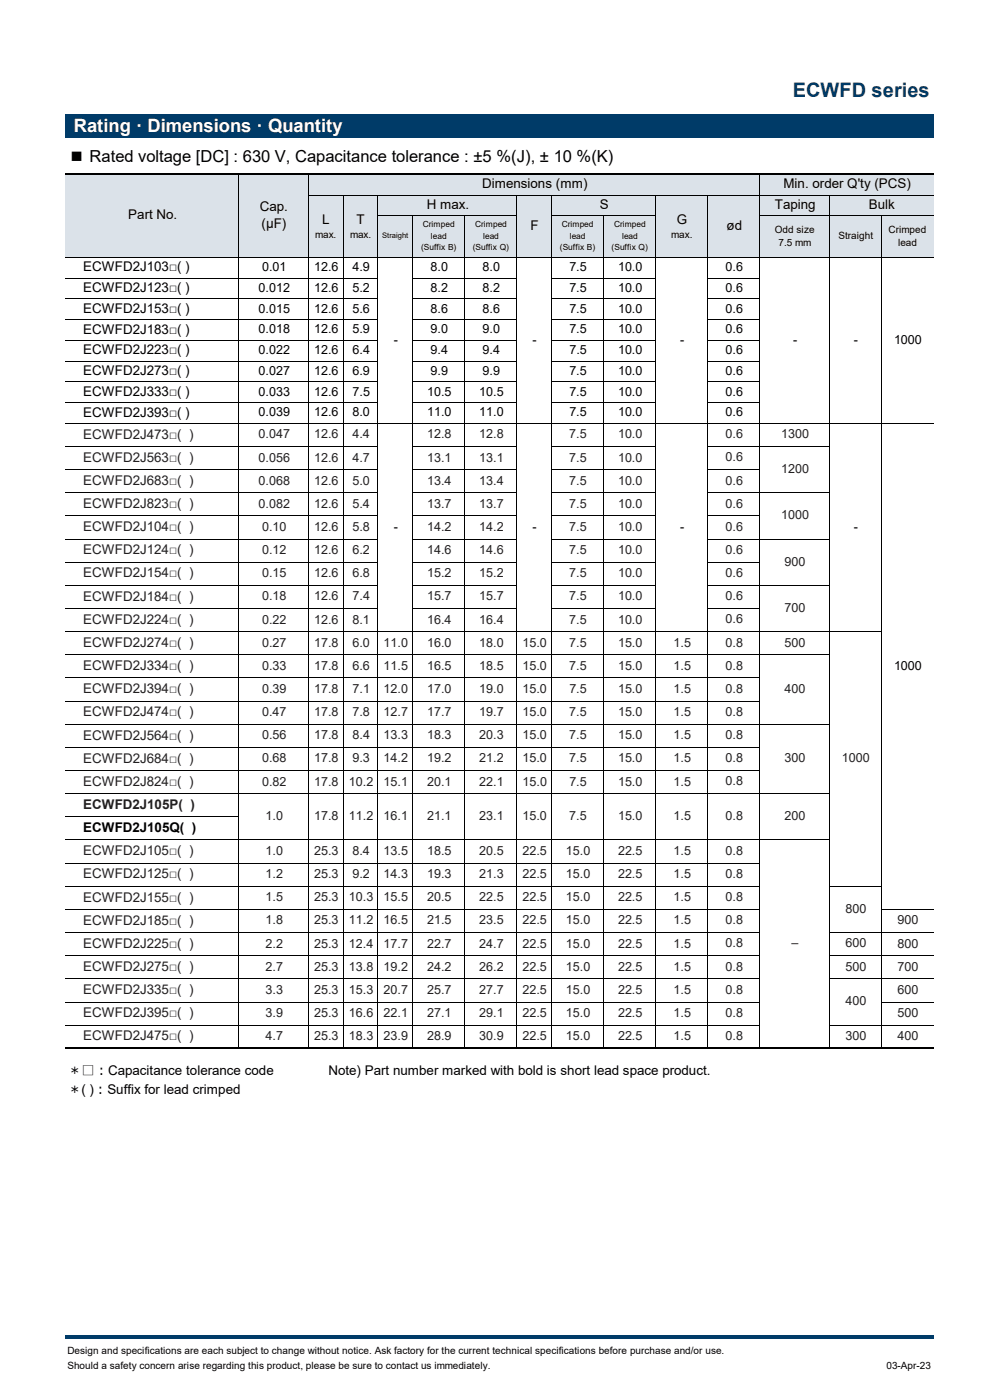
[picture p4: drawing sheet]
<svg xmlns="http://www.w3.org/2000/svg" width="210mm" height="297mm" viewBox="0 0 210 297" stroke-linecap="round" stroke-linejoin="round" font-family="sans-serif">
<defs><g id="words">
<text font-size="4.2" fill="#003b68" x="168.2" y="20.7">ECWFD series</text>
<text font-size="3.9" fill="#fff" x="15.7" y="28">Rating · Dimensions · Quantity</text>
<text font-size="3.5" x="14.5" y="34.5">■ Rated voltage [DC] : 630 V, Capacitance tolerance : ±5 %(J), ± 10 %(K)</text>
<g font-size="2.8">
<text x="102.3" y="40">Dimensions (mm)</text>
<text x="166.2" y="40">Min. order Q'ty (PCS)</text>
<text x="27.2" y="46.6">Part No.</text>
<text x="55.1" y="44.8">Cap.</text>
<text x="68.4" y="47.5">L</text>
<text x="75.6" y="47.5">T</text>
<text x="90.6" y="44.4">H max.</text>
<text x="127.2" y="44.4">S</text>
<text x="143.6" y="47.5">G</text>
<text x="164.4" y="44.4">Taping</text>
<text x="184.3" y="44.4">Bulk</text>
<text x="55.5" y="48.4">(μF)</text>
<text x="112.6" y="48.8">F</text>
<text x="154.1" y="48.8">ød</text>
<text x="17.7" y="57.6">ECWFD2J103□( )</text>
<text x="17.7" y="62">ECWFD2J123□( )</text>
<text x="17.7" y="70.8">ECWFD2J183□( )</text>
<text x="17.7" y="66.4">ECWFD2J153□( )</text>
<text x="17.7" y="75.2">ECWFD2J223□( )</text>
<text x="17.7" y="84">ECWFD2J333□( )</text>
<text x="17.7" y="79.6">ECWFD2J273□( )</text>
<text x="17.7" y="88.4">ECWFD2J393□( )</text>
<text x="17.7" y="176.6">ECWFD2J105Q( )</text>
<text x="69.7" y="228">Note) Part number marked with bold is short lead space product.</text>
<text x="14.4" y="228.1">＊□：Capacitance tolerance code</text>
<text x="14.4" y="232">＊( )：Suffix for lead crimped</text>
</g>
<g font-size="2.8" fill="#231f20">
<text x="17.7" y="93">ECWFD2J473□( )</text>
<text x="17.7" y="98">ECWFD2J563□( )</text>
<text x="17.7" y="102.9">ECWFD2J683□( )</text>
<text x="17.7" y="107.8">ECWFD2J823□( )</text>
<text x="17.7" y="112.7">ECWFD2J104□( )</text>
<text x="17.7" y="117.6">ECWFD2J124□( )</text>
<text x="17.7" y="122.5">ECWFD2J154□( )</text>
<text x="17.7" y="127.4">ECWFD2J184□( )</text>
<text x="17.7" y="137.2">ECWFD2J274□( )</text>
<text x="17.7" y="132.3">ECWFD2J224□( )</text>
<text x="17.7" y="142.2">ECWFD2J334□( )</text>
<text x="17.7" y="147.1">ECWFD2J394□( )</text>
<text x="17.7" y="152">ECWFD2J474□( )</text>
<text x="17.7" y="161.8">ECWFD2J684□( )</text>
<text x="17.7" y="156.9">ECWFD2J564□( )</text>
<text x="17.7" y="166.7">ECWFD2J824□( )</text>
<text x="17.7" y="171.7">ECWFD2J105P( )</text>
<text x="17.7" y="181.4">ECWFD2J105□( )</text>
<text x="17.7" y="186.4">ECWFD2J125□( )</text>
<text x="17.7" y="191.3">ECWFD2J155□( )</text>
<text x="17.7" y="196.2">ECWFD2J185□( )</text>
<text x="17.7" y="201.1">ECWFD2J225□( )</text>
<text x="17.7" y="206">ECWFD2J275□( )</text>
<text x="17.7" y="215.8">ECWFD2J395□( )</text>
<text x="17.7" y="210.9">ECWFD2J335□( )</text>
<text x="17.7" y="220.7">ECWFD2J475□( )</text>
</g>
<g font-size="2.7">
<text x="55.6" y="57.5">0.01</text>
<text x="66.6" y="57.5">12.6</text>
<text x="74.8" y="57.5">4.9</text>
<text x="91.3" y="57.5">8.0</text>
<text x="102.4" y="57.5">8.0</text>
<text x="120.8" y="57.5">7.5</text>
<text x="131.1" y="57.5">10.0</text>
<text x="153.9" y="57.5">0.6</text>
<text x="54.9" y="61.9">0.012</text>
<text x="66.6" y="61.9">12.6</text>
<text x="74.8" y="61.9">5.2</text>
<text x="91.3" y="61.9">8.2</text>
<text x="102.4" y="61.9">8.2</text>
<text x="120.8" y="61.9">7.5</text>
<text x="131.1" y="61.9">10.0</text>
<text x="153.9" y="61.9">0.6</text>
<text x="54.9" y="66.3">0.015</text>
<text x="54.9" y="70.7">0.018</text>
<text x="66.6" y="70.7">12.6</text>
<text x="66.6" y="66.3">12.6</text>
<text x="74.8" y="66.3">5.6</text>
<text x="74.8" y="70.7">5.9</text>
<text x="91.3" y="66.3">8.6</text>
<text x="91.3" y="70.7">9.0</text>
<text x="102.4" y="66.3">8.6</text>
<text x="102.4" y="70.7">9.0</text>
<text x="120.8" y="66.3">7.5</text>
<text x="120.8" y="70.7">7.5</text>
<text x="131.1" y="66.3">10.0</text>
<text x="131.1" y="70.7">10.0</text>
<text x="153.9" y="66.3">0.6</text>
<text x="153.9" y="70.7">0.6</text>
<text x="54.9" y="75.1">0.022</text>
<text x="66.6" y="75.1">12.6</text>
<text x="74.8" y="75.1">6.4</text>
<text x="83.5" y="72.9">-</text>
<text x="91.3" y="75.1">9.4</text>
<text x="102.4" y="75.1">9.4</text>
<text x="113" y="72.9">-</text>
<text x="120.8" y="75.1">7.5</text>
<text x="131.1" y="75.1">10.0</text>
<text x="144.3" y="72.9">-</text>
<text x="153.9" y="75.1">0.6</text>
<text x="168.2" y="72.9">-</text>
<text x="181.1" y="72.9">-</text>
<text x="189.7" y="72.9">1000</text>
<text x="54.9" y="83.9">0.033</text>
<text x="54.9" y="79.5">0.027</text>
<text x="66.6" y="79.5">12.6</text>
<text x="66.6" y="83.9">12.6</text>
<text x="74.8" y="79.5">6.9</text>
<text x="74.8" y="83.9">7.5</text>
<text x="90.6" y="83.9">10.5</text>
<text x="91.3" y="79.5">9.9</text>
<text x="101.6" y="83.9">10.5</text>
<text x="102.4" y="79.5">9.9</text>
<text x="120.8" y="83.9">7.5</text>
<text x="120.8" y="79.5">7.5</text>
<text x="131.1" y="79.5">10.0</text>
<text x="131.1" y="83.9">10.0</text>
<text x="153.9" y="79.5">0.6</text>
<text x="153.9" y="83.9">0.6</text>
<text x="54.9" y="88.3">0.039</text>
<text x="66.6" y="88.3">12.6</text>
<text x="74.8" y="88.3">8.0</text>
<text x="90.6" y="88.3">11.0</text>
<text x="101.6" y="88.3">11.0</text>
<text x="120.8" y="88.3">7.5</text>
<text x="131.1" y="88.3">10.0</text>
<text x="153.9" y="88.3">0.6</text>
<text x="83.5" y="112.6">-</text>
<text x="113" y="112.6">-</text>
<text x="144.3" y="112.6">-</text>
<text x="181.1" y="112.6">-</text>
<text x="189.7" y="142.1">1000</text>
</g>
<g font-size="2.7" fill="#231f20">
<text x="54.9" y="93">0.047</text>
<text x="66.6" y="93">12.6</text>
<text x="74.8" y="93">4.4</text>
<text x="90.6" y="93">12.8</text>
<text x="101.6" y="93">12.8</text>
<text x="120.8" y="93">7.5</text>
<text x="131.1" y="93">10.0</text>
<text x="153.9" y="93">0.6</text>
<text x="165.7" y="93">1300</text>
<text x="54.9" y="97.9">0.056</text>
<text x="66.6" y="97.9">12.6</text>
<text x="74.8" y="97.9">4.7</text>
<text x="90.6" y="97.9">13.1</text>
<text x="101.6" y="97.9">13.1</text>
<text x="120.8" y="97.9">7.5</text>
<text x="131.1" y="97.9">10.0</text>
<text x="153.9" y="97.9">0.6</text>
<text x="165.7" y="100.4">1200</text>
<text x="54.9" y="102.8">0.068</text>
<text x="54.9" y="107.7">0.082</text>
<text x="66.6" y="102.8">12.6</text>
<text x="66.6" y="107.7">12.6</text>
<text x="74.8" y="102.8">5.0</text>
<text x="74.8" y="107.7">5.4</text>
<text x="90.6" y="107.7">13.7</text>
<text x="90.6" y="102.8">13.4</text>
<text x="101.6" y="107.7">13.7</text>
<text x="101.6" y="102.8">13.4</text>
<text x="120.8" y="102.8">7.5</text>
<text x="120.8" y="107.7">7.5</text>
<text x="131.1" y="102.8">10.0</text>
<text x="131.1" y="107.7">10.0</text>
<text x="153.9" y="102.8">0.6</text>
<text x="153.9" y="107.7">0.6</text>
<text x="55.6" y="112.6">0.10</text>
<text x="66.6" y="112.6">12.6</text>
<text x="74.8" y="112.6">5.8</text>
<text x="90.6" y="112.6">14.2</text>
<text x="101.6" y="112.6">14.2</text>
<text x="120.8" y="112.6">7.5</text>
<text x="131.1" y="112.6">10.0</text>
<text x="153.9" y="112.6">0.6</text>
<text x="165.7" y="110.2">1000</text>
<text x="55.6" y="117.6">0.12</text>
<text x="66.6" y="117.6">12.6</text>
<text x="74.8" y="117.6">6.2</text>
<text x="90.6" y="117.6">14.6</text>
<text x="101.6" y="117.6">14.6</text>
<text x="120.8" y="117.6">7.5</text>
<text x="131.1" y="117.5">10.0</text>
<text x="153.9" y="117.5">0.6</text>
<text x="166.5" y="120">900</text>
<text x="55.6" y="122.5">0.15</text>
<text x="66.6" y="122.5">12.6</text>
<text x="74.8" y="122.5">6.8</text>
<text x="90.6" y="122.5">15.2</text>
<text x="101.6" y="122.5">15.2</text>
<text x="120.8" y="122.5">7.5</text>
<text x="131.1" y="122.5">10.0</text>
<text x="153.9" y="122.5">0.6</text>
<text x="55.6" y="127.4">0.18</text>
<text x="66.6" y="127.4">12.6</text>
<text x="74.8" y="127.4">7.4</text>
<text x="90.6" y="127.4">15.7</text>
<text x="101.6" y="127.4">15.7</text>
<text x="120.8" y="127.4">7.5</text>
<text x="131.1" y="127.4">10.0</text>
<text x="153.9" y="127.3">0.6</text>
<text x="166.5" y="129.8">700</text>
<text x="55.6" y="137.2">0.27</text>
<text x="55.6" y="132.3">0.22</text>
<text x="66.6" y="132.3">12.6</text>
<text x="66.6" y="137.2">17.8</text>
<text x="74.8" y="132.3">8.1</text>
<text x="74.8" y="137.2">6.0</text>
<text x="81.4" y="137.2">11.0</text>
<text x="90.6" y="132.3">16.4</text>
<text x="90.6" y="137.2">16.0</text>
<text x="101.6" y="132.3">16.4</text>
<text x="101.6" y="137.2">18.0</text>
<text x="110.8" y="137.2">15.0</text>
<text x="120.8" y="132.3">7.5</text>
<text x="120.8" y="137.2">7.5</text>
<text x="131.1" y="132.3">10.0</text>
<text x="131.1" y="137.2">15.0</text>
<text x="142.9" y="137.2">1.5</text>
<text x="153.9" y="132.3">0.6</text>
<text x="153.9" y="137.2">0.8</text>
<text x="166.5" y="137.2">500</text>
<text x="55.6" y="142.1">0.33</text>
<text x="66.6" y="142.1">17.8</text>
<text x="74.8" y="142.1">6.6</text>
<text x="81.4" y="142.1">11.5</text>
<text x="90.6" y="142.1">16.5</text>
<text x="101.6" y="142.1">18.5</text>
<text x="110.8" y="142.1">15.0</text>
<text x="120.8" y="142.1">7.5</text>
<text x="131.1" y="142.1">15.0</text>
<text x="142.9" y="142.1">1.5</text>
<text x="153.9" y="142.1">0.8</text>
<text x="55.6" y="147">0.39</text>
<text x="66.6" y="147">17.8</text>
<text x="74.8" y="147">7.1</text>
<text x="81.4" y="147">12.0</text>
<text x="90.6" y="147">17.0</text>
<text x="101.6" y="147">19.0</text>
<text x="110.8" y="147">15.0</text>
<text x="120.8" y="147">7.5</text>
<text x="131.1" y="147">15.0</text>
<text x="142.9" y="147">1.5</text>
<text x="153.9" y="147">0.8</text>
<text x="166.5" y="147">400</text>
<text x="55.6" y="151.9">0.47</text>
<text x="66.6" y="151.9">17.8</text>
<text x="74.8" y="151.9">7.8</text>
<text x="81.4" y="151.9">12.7</text>
<text x="90.6" y="151.9">17.7</text>
<text x="101.6" y="151.9">19.7</text>
<text x="110.8" y="151.9">15.0</text>
<text x="120.8" y="151.9">7.5</text>
<text x="131.1" y="151.9">15.0</text>
<text x="142.9" y="151.9">1.5</text>
<text x="153.9" y="151.9">0.8</text>
<text x="55.6" y="161.8">0.68</text>
<text x="55.6" y="156.8">0.56</text>
<text x="66.6" y="156.8">17.8</text>
<text x="66.6" y="161.8">17.8</text>
<text x="74.8" y="161.8">9.3</text>
<text x="74.8" y="156.8">8.4</text>
<text x="81.4" y="161.8">14.2</text>
<text x="81.4" y="156.8">13.3</text>
<text x="90.6" y="156.8">18.3</text>
<text x="90.6" y="161.8">19.2</text>
<text x="101.6" y="156.8">20.3</text>
<text x="101.6" y="161.8">21.2</text>
<text x="110.8" y="156.8">15.0</text>
<text x="110.8" y="161.7">15.0</text>
<text x="120.8" y="156.8">7.5</text>
<text x="120.8" y="161.7">7.5</text>
<text x="131.1" y="156.8">15.0</text>
<text x="131.1" y="161.7">15.0</text>
<text x="142.9" y="161.8">1.5</text>
<text x="142.9" y="156.8">1.5</text>
<text x="153.9" y="156.8">0.8</text>
<text x="153.9" y="161.7">0.8</text>
<text x="166.5" y="161.7">300</text>
<text x="178.6" y="161.7">1000</text>
<text x="55.6" y="166.7">0.82</text>
<text x="66.6" y="166.7">17.8</text>
<text x="74" y="166.7">10.2</text>
<text x="81.4" y="166.7">15.1</text>
<text x="90.6" y="166.7">20.1</text>
<text x="101.6" y="166.7">22.1</text>
<text x="110.8" y="166.7">15.0</text>
<text x="120.8" y="166.7">7.5</text>
<text x="131.1" y="166.7">15.0</text>
<text x="142.9" y="166.7">1.5</text>
<text x="153.9" y="166.6">0.8</text>
<text x="56.3" y="174">1.0</text>
<text x="66.6" y="174">17.8</text>
<text x="74" y="174">11.2</text>
<text x="81.4" y="174">16.1</text>
<text x="90.6" y="174">21.1</text>
<text x="101.6" y="174">23.1</text>
<text x="110.8" y="174">15.0</text>
<text x="120.8" y="174">7.5</text>
<text x="131.1" y="174">15.0</text>
<text x="142.9" y="174">1.5</text>
<text x="153.9" y="174">0.8</text>
<text x="166.5" y="174">200</text>
<text x="56.3" y="181.4">1.0</text>
<text x="66.6" y="181.4">25.3</text>
<text x="74.8" y="181.4">8.4</text>
<text x="81.4" y="181.4">13.5</text>
<text x="90.6" y="181.4">18.5</text>
<text x="101.6" y="181.4">20.5</text>
<text x="110.8" y="181.4">22.5</text>
<text x="120.1" y="181.4">15.0</text>
<text x="131.1" y="181.4">22.5</text>
<text x="142.9" y="181.4">1.5</text>
<text x="153.9" y="181.4">0.8</text>
<text x="56.3" y="186.3">1.2</text>
<text x="56.3" y="191.2">1.5</text>
<text x="66.6" y="186.3">25.3</text>
<text x="66.6" y="191.2">25.3</text>
<text x="74" y="191.2">10.3</text>
<text x="74.8" y="186.3">9.2</text>
<text x="81.4" y="186.3">14.3</text>
<text x="81.4" y="191.2">15.5</text>
<text x="90.6" y="186.3">19.3</text>
<text x="90.6" y="191.2">20.5</text>
<text x="101.6" y="186.3">21.3</text>
<text x="101.6" y="191.2">22.5</text>
<text x="110.8" y="186.3">22.5</text>
<text x="110.8" y="191.2">22.5</text>
<text x="120.1" y="191.2">15.0</text>
<text x="120.1" y="186.3">15.0</text>
<text x="131.1" y="191.2">22.5</text>
<text x="131.1" y="186.3">22.5</text>
<text x="142.9" y="186.3">1.5</text>
<text x="142.9" y="191.2">1.5</text>
<text x="153.9" y="186.3">0.8</text>
<text x="153.9" y="191.2">0.8</text>
<text x="56.3" y="196.1">1.8</text>
<text x="66.6" y="196.1">25.3</text>
<text x="74" y="196.1">11.2</text>
<text x="81.4" y="196.1">16.5</text>
<text x="90.6" y="196.1">21.5</text>
<text x="101.6" y="196.1">23.5</text>
<text x="110.8" y="196.1">22.5</text>
<text x="120.1" y="196.1">15.0</text>
<text x="131.1" y="196.1">22.5</text>
<text x="142.9" y="196.1">1.5</text>
<text x="153.9" y="196.1">0.8</text>
<text x="179.4" y="193.7">800</text>
<text x="190.4" y="196.1">900</text>
<text x="56.3" y="201">2.2</text>
<text x="66.6" y="201">25.3</text>
<text x="74" y="201">12.4</text>
<text x="81.4" y="201">17.7</text>
<text x="90.6" y="201">22.7</text>
<text x="101.6" y="201">24.7</text>
<text x="110.8" y="201">22.5</text>
<text x="120.1" y="201">15.0</text>
<text x="131.1" y="201">22.5</text>
<text x="142.9" y="201">1.5</text>
<text x="153.9" y="201">0.8</text>
<text x="167.9" y="201">–</text>
<text x="179.4" y="201">600</text>
<text x="190.4" y="201">800</text>
<text x="56.3" y="205.9">2.7</text>
<text x="66.6" y="205.9">25.3</text>
<text x="74" y="205.9">13.8</text>
<text x="81.4" y="205.9">19.2</text>
<text x="90.6" y="205.9">24.2</text>
<text x="101.6" y="205.9">26.2</text>
<text x="110.8" y="205.9">22.5</text>
<text x="120.1" y="205.9">15.0</text>
<text x="131.1" y="205.9">22.5</text>
<text x="142.9" y="205.9">1.5</text>
<text x="153.9" y="205.9">0.8</text>
<text x="179.4" y="205.9">500</text>
<text x="190.4" y="205.9">700</text>
<text x="56.3" y="210.9">3.3</text>
<text x="56.3" y="215.8">3.9</text>
<text x="66.6" y="210.9">25.3</text>
<text x="66.6" y="215.8">25.3</text>
<text x="74" y="210.9">15.3</text>
<text x="74" y="215.8">16.6</text>
<text x="81.4" y="210.9">20.7</text>
<text x="81.4" y="215.8">22.1</text>
<text x="90.6" y="210.9">25.7</text>
<text x="90.6" y="215.8">27.1</text>
<text x="101.6" y="210.9">27.7</text>
<text x="101.6" y="215.8">29.1</text>
<text x="110.8" y="210.9">22.5</text>
<text x="110.8" y="215.8">22.5</text>
<text x="120.1" y="210.9">15.0</text>
<text x="120.1" y="215.8">15.0</text>
<text x="131.1" y="210.9">22.5</text>
<text x="131.1" y="215.8">22.5</text>
<text x="142.9" y="210.8">1.5</text>
<text x="142.9" y="215.7">1.5</text>
<text x="153.9" y="215.7">0.8</text>
<text x="153.9" y="210.8">0.8</text>
<text x="179.4" y="213.3">400</text>
<text x="190.4" y="210.8">600</text>
<text x="190.4" y="215.8">500</text>
<text x="56.3" y="220.7">4.7</text>
<text x="66.6" y="220.7">25.3</text>
<text x="74" y="220.7">18.3</text>
<text x="81.4" y="220.7">23.9</text>
<text x="90.6" y="220.7">28.9</text>
<text x="101.6" y="220.7">30.9</text>
<text x="110.8" y="220.7">22.5</text>
<text x="120.1" y="220.7">15.0</text>
<text x="131.1" y="220.7">22.5</text>
<text x="142.9" y="220.7">1.5</text>
<text x="153.9" y="220.7">0.8</text>
<text x="179.4" y="220.7">300</text>
<text x="190.4" y="220.7">400</text>
</g>
<g font-size="2.1">
<text x="66.9" y="50.5">max.</text>
<text x="74.3" y="50.5">max.</text>
<text x="142.4" y="50.5">max.</text>
<text x="164.4" y="49.4">Odd size</text>
<text x="165.1" y="52.2">7.5 mm</text>
<text x="177.9" y="50.8">Straight</text>
<text x="188.5" y="49.4">Crimped</text>
<text x="190.5" y="52.2">lead</text>
<text x="14.3" y="287.2">Design and specifications are each subject to change without notice. Ask factory for the current technical specifications before purchase and/or use.</text>
<text x="14.3" y="290.4">Should a safety concern arise regarding this product, please be sure to contact us immediately.</text>
<text x="188" y="290.4">03-Apr-23</text>
</g>
<g font-size="1.8">
<text x="89.3" y="53">(Suffix B)</text>
<text x="89.7" y="48.3">Crimped</text>
<text x="91.4" y="50.6">lead</text>
<text x="100.3" y="53">(Suffix Q)</text>
<text x="100.8" y="48.3">Crimped</text>
<text x="102.5" y="50.6">lead</text>
<text x="118.8" y="53">(Suffix B)</text>
<text x="119.2" y="48.3">Crimped</text>
<text x="120.9" y="50.6">lead</text>
<text x="129.7" y="53">(Suffix Q)</text>
<text x="130.3" y="48.3">Crimped</text>
<text x="132" y="50.6">lead</text>
</g>
<text font-size="1.6" x="81.1" y="50.5">Straight</text>
</g></defs>
<path d="M13.8 24.3h184.2v4.9h-184.2z" fill="#003b68"/>
<path d="M13.8 37h184.2v17.6h-184.2z" fill="#dbe2e9"/>
<g fill="none" stroke="#000" stroke-width=".21">
<path d="M50.7 37.1v185.1M65.4 37.1v185.1M161.2 37.1v185.1M13.8 59h66.4M13.8 54.6h184.2M65.4 41.4h132.6M72.8 41.4v180.8M80.2 41.4v180.8M80.2 45.8h29.4M87.5 45.8v176.4M87.5 59h22.1M98.6 45.8v176.4"/>
<path d="M109.6 41.4v180.8M117 41.4v180.8M117 45.8h22.1M117 59h22.1M128 45.8v176.4M139.1 41.4v180.8M150.1 41.4v180.8M150.2 59h11M161.2 45.8h36.8M175.9 41.4v180.8M187 45.8v176.4M13.8 63.4h66.4"/>
<path d="M13.8 67.8h66.4M13.8 72.2h66.4M13.8 76.6h66.4M87.5 63.4h22.1M87.5 67.8h22.1M87.5 72.2h22.1M87.5 76.6h22.1M117 63.4h22.1M117 67.8h22.1M117 72.2h22.1M117 76.6h22.1M150.2 63.4h11"/>
<path d="M150.2 67.8h11M150.2 72.2h11M150.2 76.6h11M13.8 81h66.4M13.8 85.4h66.4M13.8 94.7h66.4M13.8 99.6h66.4M13.8 89.8h184.2M87.5 81h22.1M87.5 85.4h22.1M87.5 94.7h22.1M87.5 99.6h22.1"/>
<path d="M117 81h22.1M117 85.4h22.1M117 94.7h22.1M117 99.6h22.1M150.2 81h11M150.2 85.4h11M150.2 94.7h25.7M150.2 99.6h11M13.8 104.5h66.4M13.8 109.5h66.4M13.8 114.4h66.4M13.8 119.3h66.4"/>
<path d="M87.5 104.5h22.1M87.5 109.5h22.1M87.5 114.4h22.1M87.5 119.3h22.1M117 104.5h22.1M117 109.5h22.1M117 114.4h22.1M117 119.3h22.1M150.2 104.5h25.7M150.2 109.5h11M150.2 114.4h25.7M150.2 119.3h11"/>
<path d="M13.8 124.2h66.4M13.8 129.1h66.4M13.8 134h173.2M13.8 138.9h162.1M87.5 124.2h22.1M87.5 129.1h22.1M117 124.2h22.1M117 129.1h22.1M150.2 124.2h25.7M150.2 129.1h11M13.8 143.8h147.4M13.8 148.7h147.4"/>
<path d="M13.8 153.6h162.1M13.8 158.6h147.4M13.8 163.5h147.4M13.8 168.4h162.1M13.8 173.3h36.9M13.8 178.2h162.1M13.8 188h147.4M13.8 192.9h147.4M13.8 197.8h147.4M13.8 183.1h147.4M175.9 188h11.1M175.9 197.8h22.1"/>
<path d="M187 192.9h11M13.8 202.8h147.4M13.8 207.7h147.4M13.8 212.6h147.4M13.8 217.5h147.4M175.9 202.8h22.1M175.9 207.7h22.1M175.9 217.5h22.1M187 212.6h11"/>
</g>
<path d="M13.8 37h184.2M13.8 222.4h184.2" fill="none" stroke="#000" stroke-width=".34"/>
<path d="M13.8 283.3h184.2v.6h-184.2z" fill-rule="evenodd" fill="#003b68"/>
<use href="#words"/>
</svg>
